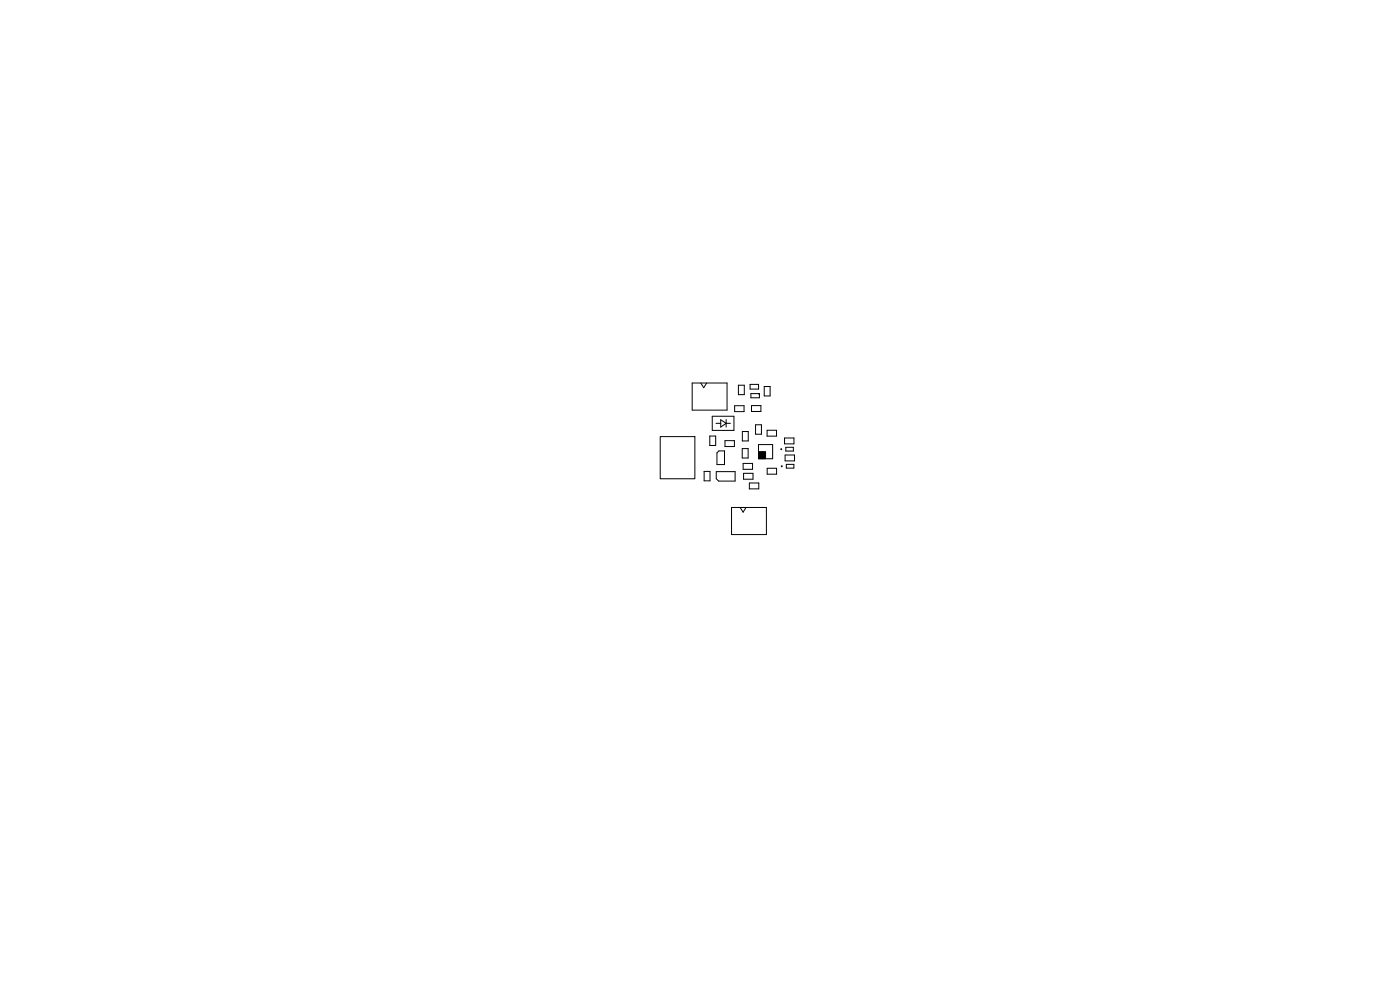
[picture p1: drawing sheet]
<svg xmlns="http://www.w3.org/2000/svg" width="297mm" height="210mm" viewBox="0 0 297 210" stroke-linecap="round" stroke-linejoin="round" font-family="sans-serif">
<g fill="none" stroke="#000" stroke-width=".21">
<path d="M140.1 92.6h7.3v9h-7.3zM146.8 81.3h7.4v5.7h-7.4zM148.7 81.3l.6 1 .6-1M150.6 92.5h1.2v2h-1.2zM151.1 88.3h4.6v3h-4.6zM151.9 89.8h1M152.1 96.1l.4-.4h1.2v2.9h-1.6zM152.9 89l1.1 .8-1.1 .8zM153.8 93.5h2v1.2h-2zM154 89.8h1M154 89v1.6M155.9 86.1h1.9v1.2h-1.9z"/>
<path d="M156.6 81.7h1.3v2h-1.3zM157.5 95.2h1.2v2h-1.2zM157.5 91.5h1.2v2h-1.2zM157.6 98.3h2.1v1.3h-2.1zM159.1 81.5h1.8v1h-1.8zM159.3 83.5h1.8v.9h-1.8zM159.4 86h2v1.3h-2zM160.3 90.1h1.2v2h-1.2zM160.9 83.5l.2 .2M160.9 94.3h3v3h-3zM162.1 82h1.3v2h-1.3zM162.7 91.3h2v1.2h-2z"/>
<path d="M162.8 99.3h1.9v1.3h-1.9zM166.4 92.9h2v1.3h-2zM166.6 96.5h2v1.3h-2zM166.7 94.9h1.6v.8h-1.6zM166.8 98.5h1.6v.8h-1.6zM149.4 100h1.2v2h-1.2zM152 100.1h3.9v2h-3.5l-.4-.5zM155.2 107.7h7.4v5.7h-7.4zM157 107.7l.6 1 .7-1M157.7 100.4h2v1.3h-2zM159 102.5h2v1.2h-2z"/>
<circle cx="165.7" cy="95.3" r=".1"/>
<circle cx="165.8" cy="98.9" r=".1"/>
</g>
<path d="M160.9 95.8h1.5v1.5h-1.5z" fill="#000" stroke="#000" stroke-width=".21"/>
</svg>
